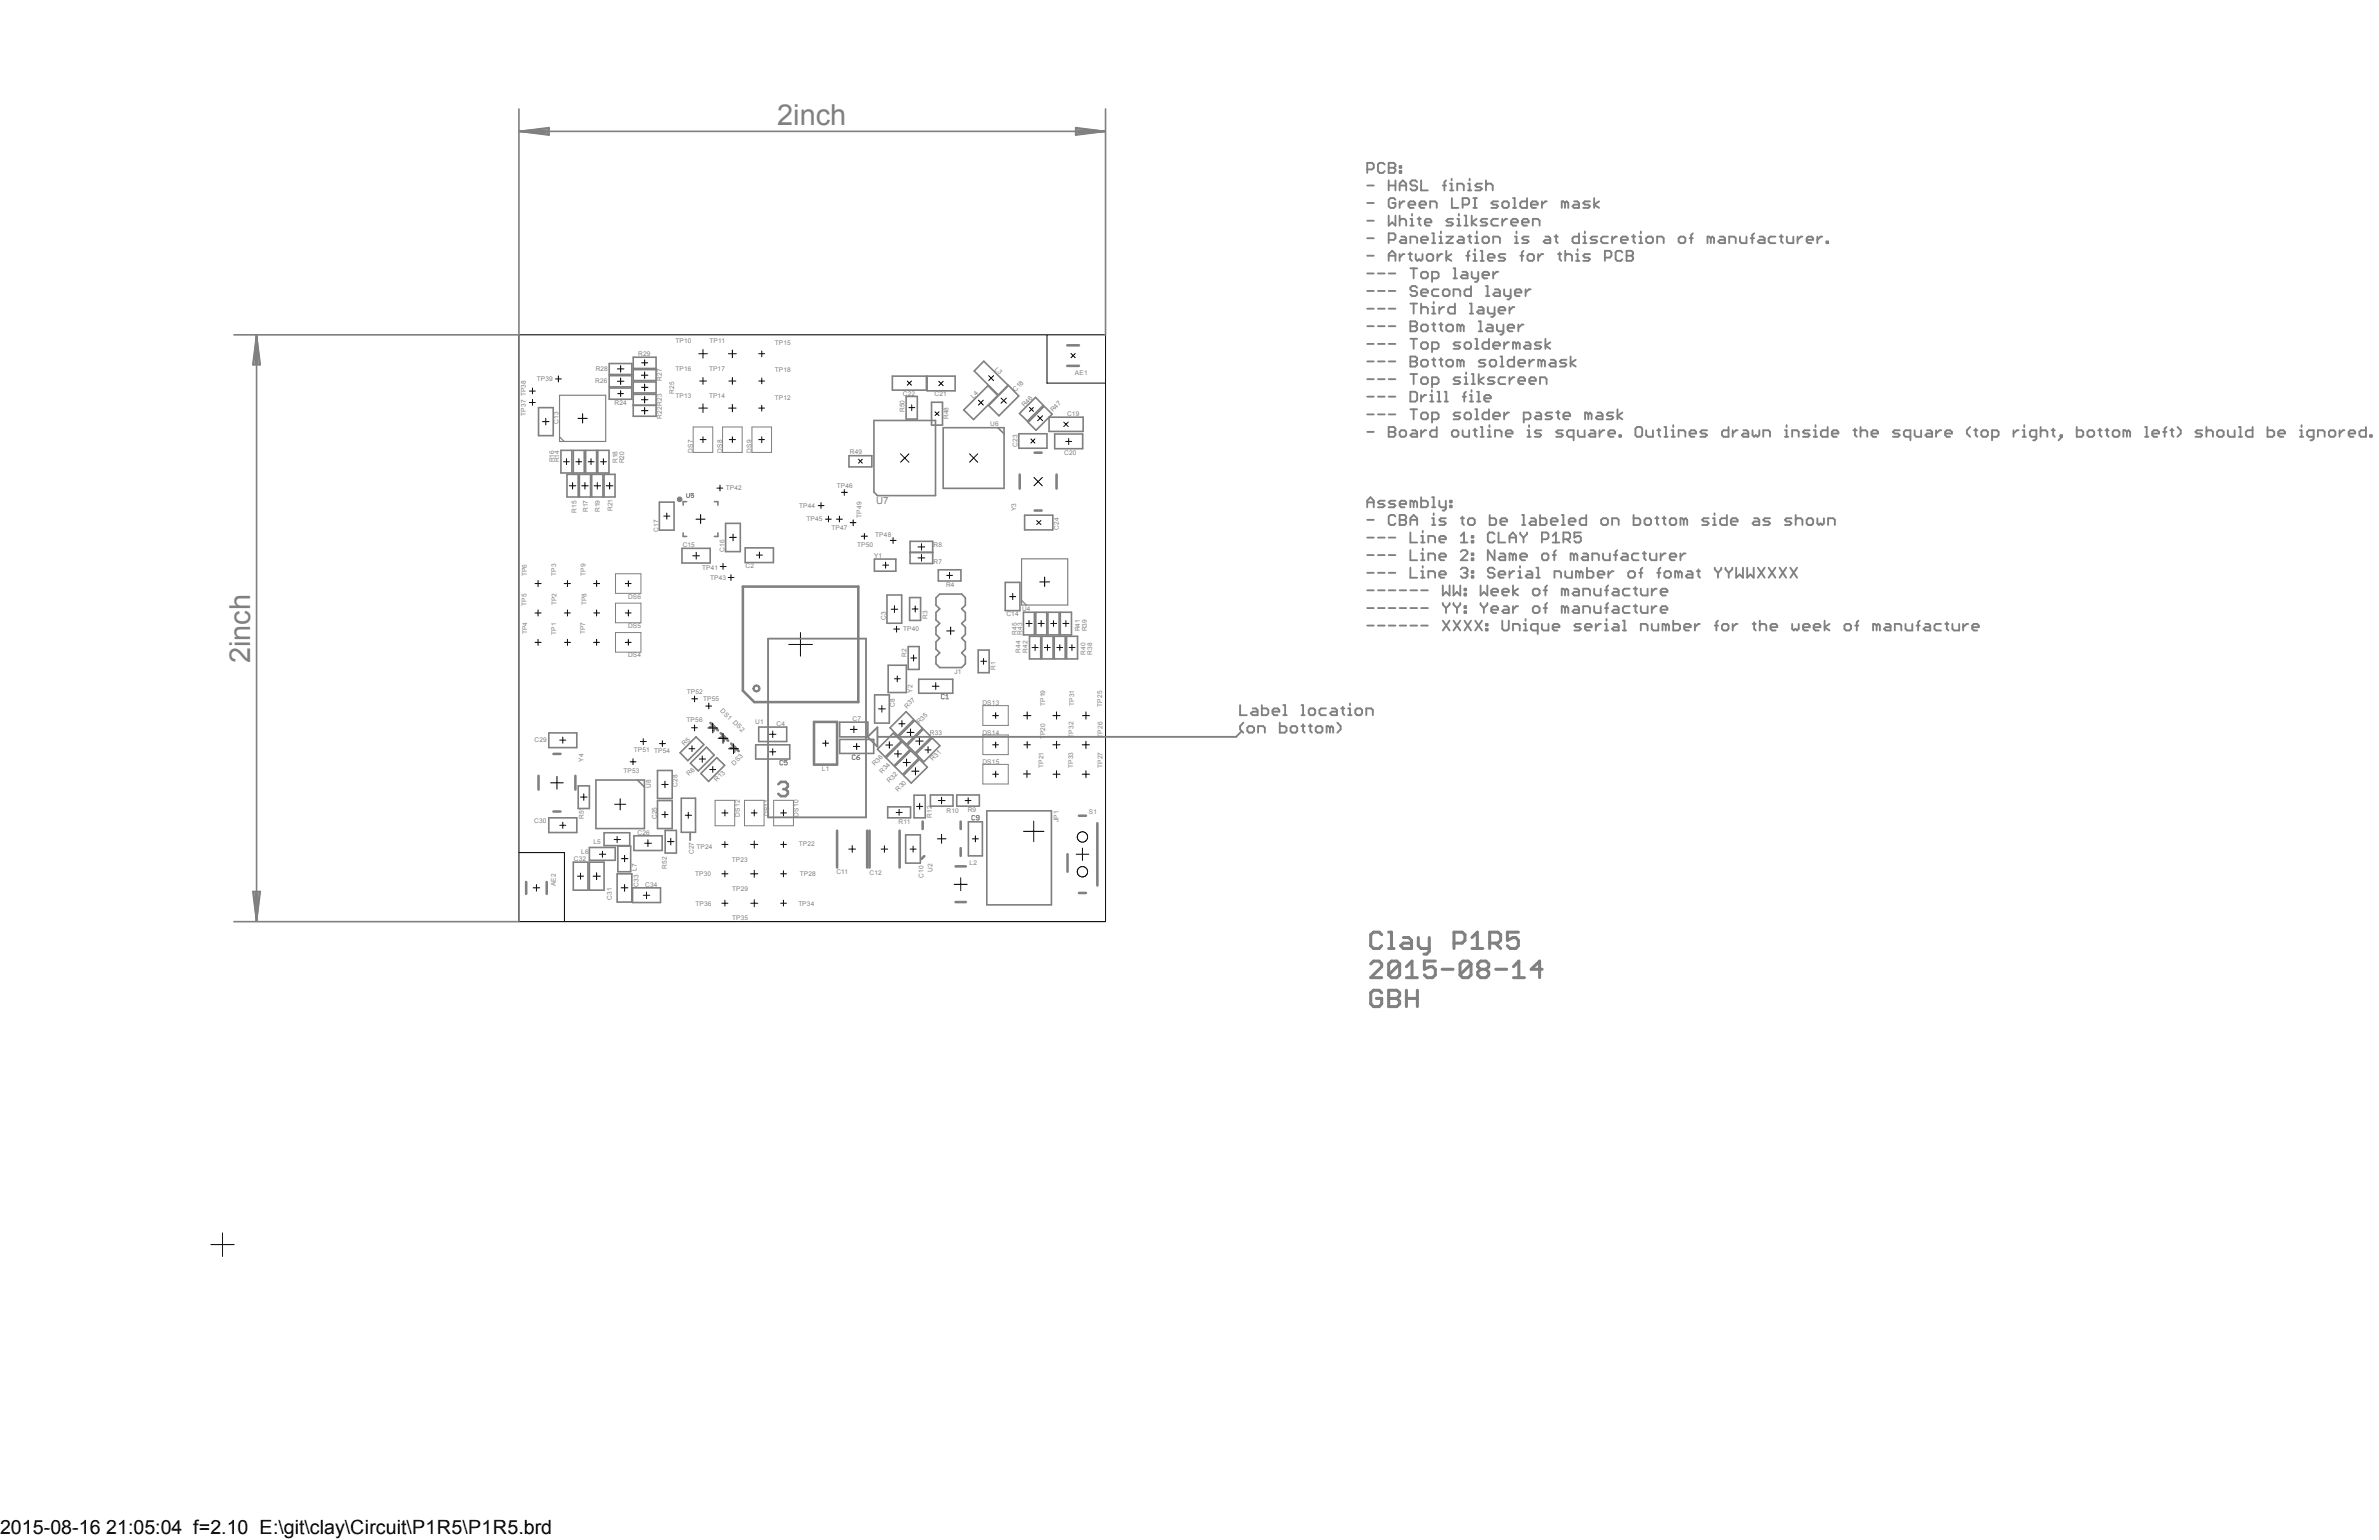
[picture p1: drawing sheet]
<svg xmlns="http://www.w3.org/2000/svg" width="432mm" height="279mm" viewBox="0 0 432 279" stroke-linecap="round" stroke-linejoin="round" font-family="sans-serif">
<defs><g id="words">
<g font-size="5.2" fill="#808080">
<text x="141.1" y="22.6">2inch</text>
<text x="45.4" y="120.4" transform="rotate(-90 45.4 120.4)">2inch</text>
</g>
<text font-size="3.6" x="0" y="278.4">2015-08-16 21:05:04 f=2.10 E:\git\clay\Circuit\P1R5\P1R5.brd</text>
<text font-size="1.8" fill="#808080" x="159" y="91.5">U7</text>
<g font-size="1.2" fill="#808080">
<text x="115.8" y="64.6">R29</text>
<text x="122.6" y="62.3">TP10</text>
<text x="128.8" y="62.3">TP11</text>
<text x="140.6" y="62.7">TP15</text>
<text x="97.5" y="69.1">TP39</text>
<text x="108" y="69.6">R26</text>
<text x="108.1" y="67.3">R28</text>
<text x="120.1" y="69.1" transform="rotate(-90 120.1 69.1)">R27</text>
<text x="122.3" y="71.5" transform="rotate(-90 122.3 71.5)">R25</text>
<text x="122.6" y="67.2">TP16</text>
<text x="128.7" y="67.2">TP17</text>
<text x="140.6" y="67.6">TP18</text>
<text x="163.9" y="71.8">C22</text>
<text x="169.6" y="71.9">C21</text>
<text x="180.5" y="67.1" transform="rotate(45 180.5 67.1)">L3</text>
<text x="184.3" y="71.1" transform="rotate(-45 184.3 71.1)">C18</text>
<text x="195.1" y="68">AE1</text>
<text x="95.4" y="75.4" transform="rotate(-90 95.4 75.4)">TP37 TP38</text>
<text x="101.4" y="76.9" transform="rotate(-90 101.4 76.9)">C13</text>
<text x="111.5" y="73.5">R24</text>
<text x="120.1" y="76" transform="rotate(-90 120.1 76)">R22R23</text>
<text x="122.6" y="72.1">TP13</text>
<text x="128.7" y="72.1">TP14</text>
<text x="140.6" y="72.5">TP12</text>
<text x="164.2" y="74.8" transform="rotate(-90 164.2 74.8)">R50</text>
<text x="172.2" y="76.1" transform="rotate(-90 172.2 76.1)">R48</text>
<text x="176.7" y="72.3" transform="rotate(-45 176.7 72.3)">L4</text>
<text x="179.7" y="77.2">U6</text>
<text x="185.9" y="73.9" transform="rotate(-45 185.9 73.9)">R46</text>
<text x="191.1" y="74.8" transform="rotate(-45 191.1 74.8)">R47</text>
<text x="193.7" y="75.4">C19</text>
<text x="100.6" y="83.9" transform="rotate(-90 100.6 83.9)">R16</text>
<text x="101.5" y="83.9" transform="rotate(-90 101.5 83.9)">R14</text>
<text x="125.7" y="82.2" transform="rotate(-90 125.7 82.2)">DS7</text>
<text x="131.1" y="82.2" transform="rotate(-90 131.1 82.2)">DS8</text>
<text x="136.4" y="82.2" transform="rotate(-90 136.4 82.2)">DS9</text>
<text x="154.3" y="82.3">R49</text>
<text x="184.7" y="81.1" transform="rotate(-90 184.7 81.1)">C23</text>
<text x="193.2" y="82.5">C20</text>
<text x="112.1" y="84" transform="rotate(-90 112.1 84)">R18</text>
<text x="113.3" y="84.1" transform="rotate(-90 113.3 84.1)">R20</text>
<text x="131.7" y="88.9">TP42</text>
<text x="151.9" y="88.5">TP46</text>
<text x="104.6" y="93" transform="rotate(-90 104.6 93)">R15</text>
<text x="106.7" y="92.9" transform="rotate(-90 106.7 92.9)">R17</text>
<text x="108.9" y="92.9" transform="rotate(-90 108.9 92.9)">R19</text>
<text x="111.2" y="92.8" transform="rotate(-90 111.2 92.8)">R21</text>
<text x="145" y="92.1">TP44</text>
<text x="146.4" y="94.6">TP45</text>
<text x="156.3" y="93.9" transform="rotate(-90 156.3 93.9)">TP49</text>
<text x="184.4" y="92.7" transform="rotate(-90 184.4 92.7)">Y3</text>
<text x="119.5" y="96.4" transform="rotate(-90 119.5 96.4)">C17</text>
<text x="123.9" y="99.3">C15</text>
<text x="131.5" y="100.1" transform="rotate(-90 131.5 100.1)">C16</text>
<text x="150.9" y="96.2">TP47</text>
<text x="155.6" y="99.2">TP50</text>
<text x="158.7" y="101.2">Y1</text>
<text x="158.9" y="97.4">TP48</text>
<text x="169.5" y="99.2">R8</text>
<text x="192.2" y="96.1" transform="rotate(-90 192.2 96.1)">C24</text>
<text x="95.6" y="104.6" transform="rotate(-90 95.6 104.6)">TP6</text>
<text x="101" y="104.4" transform="rotate(-90 101 104.4)">TP3</text>
<text x="106.3" y="104.5" transform="rotate(-90 106.3 104.5)">TP9</text>
<text x="127.5" y="103.4">TP41</text>
<text x="128.9" y="105.2">TP43</text>
<text x="135.3" y="103">C2</text>
<text x="169.5" y="102.2">R7</text>
<text x="171.7" y="106.5">R4</text>
<text x="95.6" y="109.9" transform="rotate(-90 95.6 109.9)">TP5</text>
<text x="101" y="109.8" transform="rotate(-90 101 109.8)">TP2</text>
<text x="106.5" y="109.8" transform="rotate(-90 106.5 109.8)">TP8</text>
<text x="114" y="108.6">DS6</text>
<text x="114" y="113.9">DS5</text>
<text x="160.8" y="112.4" transform="rotate(-90 160.8 112.4)">C3</text>
<text x="168.3" y="112.2" transform="rotate(-90 168.3 112.2)">R3</text>
<text x="182.7" y="111.8">C14</text>
<text x="185.5" y="110.8">U4</text>
<text x="95.7" y="115.1" transform="rotate(-90 95.7 115.1)">TP4</text>
<text x="101" y="115.2" transform="rotate(-90 101 115.2)">TP1</text>
<text x="106.2" y="115.1" transform="rotate(-90 106.2 115.1)">TP7</text>
<text x="114" y="119.3">DS4</text>
<text x="163.9" y="114.5">TP40</text>
<text x="164.5" y="119.2" transform="rotate(-90 164.5 119.2)">R2</text>
<text x="184.6" y="115.2" transform="rotate(-90 184.6 115.2)">R45</text>
<text x="185.2" y="118.4" transform="rotate(-90 185.2 118.4)">R44</text>
<text x="185.5" y="115.2" transform="rotate(-90 185.5 115.2)">R43</text>
<text x="186.5" y="118.4" transform="rotate(-90 186.5 118.4)">R42</text>
<text x="196" y="114.6" transform="rotate(-90 196 114.6)">R41</text>
<text x="197" y="118.8" transform="rotate(-90 197 118.8)">R40</text>
<text x="197.3" y="114.6" transform="rotate(-90 197.3 114.6)">R39</text>
<text x="198.2" y="118.8" transform="rotate(-90 198.2 118.8)">R38</text>
<text x="124.7" y="125.9">TP52</text>
<text x="165.6" y="125.6" transform="rotate(-90 165.6 125.6)">Y2</text>
<text x="173.2" y="122.2">J1</text>
<text x="180.7" y="121.6" transform="rotate(-90 180.7 121.6)">R1</text>
<text x="124.6" y="131.1">TP56</text>
<text x="127.6" y="127.1">TP55</text>
<text x="130.7" y="129.1" transform="rotate(45 130.7 129.1)">DS1 DS2</text>
<text x="137.1" y="131.4">U1</text>
<text x="140.9" y="131.7">C4</text>
<text x="154.7" y="130.8">C7</text>
<text x="162.4" y="128.3" transform="rotate(-90 162.4 128.3)">C8</text>
<text x="164.6" y="128.6" transform="rotate(-45 164.6 128.6)">R37</text>
<text x="166.9" y="131.4" transform="rotate(-45 166.9 131.4)">R35</text>
<text x="178.3" y="128">DS13</text>
<text x="189.7" y="128.1" transform="rotate(-90 189.7 128.1)">TP19</text>
<text x="194.9" y="128.1" transform="rotate(-90 194.9 128.1)">TP31</text>
<text x="200" y="128.2" transform="rotate(-90 200 128.2)">TP25</text>
<text x="97" y="134.6">C29</text>
<text x="115.1" y="136.4">TP51 TP54</text>
<text x="124.2" y="135.4" transform="rotate(-45 124.2 135.4)">R5</text>
<text x="168.8" y="133.3">R33</text>
<text x="178.3" y="133.3">DS14</text>
<text x="189.7" y="134.2" transform="rotate(-90 189.7 134.2)">TP20</text>
<text x="194.9" y="133.9" transform="rotate(-90 194.9 133.9)">TP32</text>
<text x="200.1" y="133.9" transform="rotate(-90 200.1 133.9)">TP26</text>
<text x="105.9" y="138.2" transform="rotate(-90 105.9 138.2)">Y4</text>
<text x="113.2" y="140.2">TP53</text>
<text x="118.1" y="142.9" transform="rotate(-90 118.1 142.9)">U8</text>
<text x="123" y="142.7" transform="rotate(-90 123 142.7)">C28</text>
<text x="125.1" y="140.8" transform="rotate(-45 125.1 140.8)">R6</text>
<text x="130.1" y="141.9" transform="rotate(-45 130.1 141.9)">R13</text>
<text x="133.3" y="138.9" transform="rotate(-45 133.3 138.9)">DS3</text>
<text x="149.2" y="140">L1</text>
<text x="158.8" y="139" transform="rotate(-45 158.8 139)">R36</text>
<text x="160.1" y="140.4" transform="rotate(-45 160.1 140.4)">R34</text>
<text x="161.5" y="142.1" transform="rotate(-45 161.5 142.1)">R32</text>
<text x="163" y="143.6" transform="rotate(-45 163 143.6)">R30</text>
<text x="169.3" y="138.1" transform="rotate(-45 169.3 138.1)">R31</text>
<text x="178.3" y="138.6">DS15</text>
<text x="189.4" y="139.3" transform="rotate(-90 189.4 139.3)">TP21</text>
<text x="194.8" y="139.4" transform="rotate(-90 194.8 139.4)">TP33</text>
<text x="200.1" y="139.4" transform="rotate(-90 200.1 139.4)">TP27</text>
<text x="96.9" y="149.3">C30</text>
<text x="106" y="148.6" transform="rotate(-90 106 148.6)">R51</text>
<text x="119.2" y="148.6" transform="rotate(-90 119.2 148.6)">C25</text>
<text x="134.3" y="148.2" transform="rotate(-90 134.3 148.2)">DS12</text>
<text x="139.6" y="148.1" transform="rotate(-90 139.6 148.1)">DS11</text>
<text x="144.9" y="148.2" transform="rotate(-90 144.9 148.2)">DS10</text>
<text x="163.1" y="149.6">R11</text>
<text x="169.1" y="148.4" transform="rotate(-90 169.1 148.4)">R12</text>
<text x="171.8" y="147.5">R10</text>
<text x="175.6" y="147.4">R9</text>
<text x="192.2" y="149.2" transform="rotate(-90 192.2 149.2)">JP1</text>
<text x="197.7" y="147.7">S1</text>
<text x="105.5" y="154.9">L6</text>
<text x="107.7" y="153.2">L5</text>
<text x="115.7" y="151.5">C26</text>
<text x="125.9" y="155" transform="rotate(-90 125.9 155)">C27</text>
<text x="126.4" y="154.1">TP24</text>
<text x="145" y="153.5">TP22</text>
<text x="100.9" y="160.8" transform="rotate(-90 100.9 160.8)">AE2</text>
<text x="104.2" y="156.2">C32</text>
<text x="115.9" y="160.9" transform="rotate(-90 115.9 160.9)">C33 L7</text>
<text x="117.1" y="161">C34</text>
<text x="121" y="157.6" transform="rotate(-90 121 157.6)">R52</text>
<text x="126.2" y="158.9">TP30</text>
<text x="132.8" y="156.3">TP23</text>
<text x="132.9" y="161.7">TP29</text>
<text x="145.2" y="158.9">TP28</text>
<text x="151.8" y="158.6">C11</text>
<text x="157.8" y="158.7">C12</text>
<text x="167.6" y="159.3" transform="rotate(-90 167.6 159.3)">C10</text>
<text x="169.2" y="158.2" transform="rotate(-90 169.2 158.2)">U2</text>
<text x="176" y="157">L2</text>
<text x="111" y="163.2" transform="rotate(-90 111 163.2)">C31</text>
<text x="126.2" y="164.3">TP36</text>
<text x="132.9" y="166.8">TP35</text>
<text x="144.9" y="164.3">TP34</text>
</g>
</g></defs>
<g fill="none" stroke="#808080" stroke-width=".47">
<path d="M128.9 131.1l1.4 1.4M129.5 131.8l-.7 .2M129.6 131.8l-.1 .8M130.8 133l.7 .7M131.4 133.7l-.7 .2M131.5 133.7l.7 .7M131.5 133.7l-.1 .8M147.7 131h4.2v7.7h-4.2zM141.3 142.3l.4-.4h.9l.4 .4v.4l-.4 .5M142.2 143.2h.4M142.6 143.2l.4 .4v.4l-.4 .4h-.9l-.4-.4M193.8 155v3.2"/>
<path d="M195.8 148h1.3M199.2 149.4v11.3M195.8 162h1.3"/>
</g>
<g fill="none" stroke="#808080" stroke-width=".3">
<path d="M135.3 99.4h5.1v2.7h-5.1zM165.2 98.2h4.1v4h-4.1zM161 108h2.7v5.1h-2.7zM164.8 117.3h2v4.2h-2zM165.1 108.4h2v4.2h-2zM165.2 100.2h4.1M169.9 108.5l.7-.7h3.9l.7 .7v1.3l-.7 .6 .7 .7v1.4l-.7 .6 .7 .7v1.3l-.7 .7 .7 .7v1.3l-.7 .6 .7 .7v1.3l-.7 .7h-3.9l-.7-.7v-1.3l.7-.7-.7-.6v-1.3l.7-.7-.7-.7v-1.3l.7-.7-.7-.6v-1.4l.7-.7-.7-.6zM170.3 103.4h4.1v2h-4.1zM177.5 117.9h2v4.1h-2zM123.4 136.6l2.9-2.9 1.5 1.4-3 2.9zM125.3 138.5l2.9-2.9 1.4 1.4-2.9 2.9zM137.2 135.1h6.1v2.6h-6.1z"/>
<path d="M137.7 131.9h5.1v2.6h-5.1zM152.4 134.2h6.2v2.5h-6.2zM152.4 131h5.1v2.7h-5.1zM158.7 126.1h2.7v5.1h-2.7zM179.1 147.1h11.7v17.1h-11.7z"/>
</g>
<path d="M136.7 124.6a.66 .66 0 0 1 1.1-.1 .66 .66 0 0 1-.3 1 .66 .66 0 0 1-.8-.6h.2v-.2a.41 .41 0 0 1 .7-.1 .41 .41 0 0 1-.1 .7h-.4l-.2-.4h-.2z" fill-rule="evenodd" fill="#808080"/>
<g fill="none" stroke="#808080" stroke-width=".18">
<path d="M125.8 77.5h3.6v4.6h-3.6zM131.1 77.5h3.6v4.6h-3.6zM136.5 77.5h3.5v4.6h-3.5zM111.7 104.1h4.6v3.6h-4.6zM111.7 109.4h4.6v3.6h-4.6zM111.7 114.8h4.6v3.5h-4.6zM136.7 124.6a.66 .66 0 0 1 1.1-.1 .66 .66 0 0 1-.3 1 .66 .66 0 0 1-.8-.6h.2v-.2a.41 .41 0 0 1 .7-.1 .41 .41 0 0 1-.1 .7h-.4l-.2-.4h-.2zM178.4 128h4.6v3.6h-4.6zM178.4 133.4h4.6v3.5h-4.6zM178.4 138.7h4.6v3.5h-4.6zM129.8 145.2h3.5v4.6h-3.5zM135.1 145.2h3.6v4.6h-3.6z"/>
<path d="M140.4 145.2h3.6v4.6h-3.6z"/>
</g>
<path d="M134.8 106.4h21v21h-18.9l-2.1-2.1zM132.7 134.9l1.4 1.4M133.3 135.6l-.7 .1M133.4 135.6l-.1 .8M151.9 150.7v6.7M157.4 150.7v6.7M167.5 149.1v1.3M167.8 155.3l-.5 .5M173.4 157.2h1.9M174.4 149.1v1.3M174.4 153.9v1.4M173.4 163.7h1.9" fill="none" stroke="#808080" stroke-width=".47"/>
<g fill="none" stroke="#808080" stroke-width=".3">
<path d="M97.7 74h2.7v5h-2.7zM110.6 66h4.1v1.9h-4.1zM110.6 68.2h4.1v2h-4.1zM110.6 70.4h4.1v2h-4.1zM114.9 64.8h4.2v2h-4.2zM114.9 67.1h4.2v1.9h-4.2zM114.9 69.3h4.2v2h-4.2zM114.9 71.5h4.2v4h-4.2zM114.9 73.5h4.2M101.8 81.7h2v4.1h-2zM102.9 86.1h2v4.1h-2zM104.1 81.7h1.9v4.1h-1.9z"/>
<path d="M105.2 86.1h2v4.1h-2zM106.3 81.7h2v4.1h-2zM107.4 86.1h2v4.1h-2zM108.5 81.7h2v4.1h-2zM109.6 86.1h2v4.1h-2zM182.5 105.7h2.6v5.1h-2.6zM185.8 111.1h1.9v4.1h-1.9zM186.9 115.4h2v4.1h-2zM188 111.1h2v4.1h-2zM189.1 115.4h2v4.1h-2zM190.2 111.1h2v4.1h-2zM191.3 115.4h2v4.1h-2z"/>
<path d="M192.4 111.1h2.1v4.1h-2.1zM193.6 115.4h2v4.1h-2zM161.5 132l3-2.9 1.4 1.5-3 2.9zM162.1 133l1.5 1.5-2.9 2.8-1.4-1.4zM162.4 139.1l2.9-2.9 1.5 1.4-3 2.9zM163.1 133.6l2.9-2.9 1.4 1.4-2.9 2.9zM163.7 134.6l1.4 1.4-2.8 2.9-1.5-1.4zM166.3 136.8l2.9-2.9 1.4 1.4-2.9 2.9zM166.9 137.8l1.4 1.4-2.9 2.9-1.4-1.4zM167.6 132.3l1.4 1.4-2.9 2.9-1.4-1.4zM127.2 140.3l2.9-2.8 1.4 1.4-2.9 2.9zM161.1 146.4h4.2v2h-4.2z"/>
<path d="M164.4 151.5h2.6v5.1h-2.6zM165.9 144.3h2v4.1h-2zM168.9 144.2h4.1v2.1h-4.1zM173.7 144.2h4.1v2.1h-4.1zM175.8 149.1h2.5v6.2h-2.5z"/>
</g>
<path d="M101.6 71.7h8.3v8.4h-8.3zM101.6 79.2l.8 .9M185.4 101.4h8.4v8.4h-8.4zM185.4 108.9l.9 .9" fill="none" stroke="#808080" stroke-width=".21"/>
<circle cx="123.4" cy="90.6" r=".43" fill="#808080"/>
<g fill="none" stroke="#808080" stroke-width=".18">
<path d="M124.6 89.5v.6l.2 .2 .3-.2v-.6M125.9 89.5h-.5v.4l.3-.1 .2 .1-.1 .4-.4-.2M142.1 138.1l-.2-.1-.3 .1v.5l.1 .2 .4-.2M142.9 138h-.6v.3l.4-.1 .2 .4-.2 .2-.4-.2M155.2 137.1l-.1-.1-.4 .1v.6l.2 .1 .3-.1M155.5 137.4h.4l.1 .3-.4 .1zM156 137l-.5 .4M171.4 126.1l-.1-.1-.4 .1v.6l.1 .1 .4-.1M171.7 126.8h.5M171.7 126.2l.2-.2v.8M177 148.1l-.2-.1-.4 .1v.5l.1 .2 .5-.2M177.7 148.4h-.4l-.1-.1 .1-.3 .4 .1v.5l-.1 .2-.4-.2"/>
<circle cx="123.4" cy="90.6" r=".43"/>
</g>
<g fill="none" stroke="#808080" stroke-width=".3">
<path d="M158.6 76.3h11.2v13.6h-10.5l-.7-.6zM162 68.2h6.1v2.6h-6.1zM164.5 71.9h2v4.1h-2zM168.3 68.2h5.1v2.7h-5.1zM169.1 73h2v4.1h-2zM171.2 77.6h11v11h-11zM178.6 65.5l4.4 4.4-1.8 1.8-4.4-4.4zM179.3 70l1.8 1.8-4.4 4.3-1.8-1.7zM181.1 77.6l1.1 1.1M183 69.9l1.9 1.9-3.6 3.6-1.8-1.8zM184.9 78.7h5.1v2.6h-5.1zM185 75l3-2.9 1.4 1.4-2.9 2.9z"/>
<path d="M186.6 76.6l2.9-2.9 1.5 1.4-3 3zM190.4 75.7h6.2v2.6h-6.2zM191.4 78.7h5.1v2.7h-5.1zM119.7 91.1h2.6v5.1h-2.6zM123.8 99.5h5.1v2.7h-5.1zM124 96.7v.6h.6M124.6 91h-.6v.7M129.7 91h.6v.7M130.3 96.7v.6h-.6M131.7 95h2.7v5.1h-2.7zM154.1 82.7h4.1v2h-4.1zM186 93.5h5.1v2.6h-5.1z"/>
<path d="M158.7 101.5l3.9-.1v2.2h-3.9zM99.6 133h5.1v2.6h-5.1zM119.3 139.8h2.7v5.1h-2.7zM161.2 120.7h3.3v4.9h-3.3zM166.8 123.2h6.1v2.6h-6.1zM99.6 148.4h5.1v2.6h-5.1zM104.1 156.4h2.6v5.1h-2.6zM104.9 142.6h2.1v4.1h-2.1zM107 153.8h4.7v2.3h-4.7zM107 156.4h2.6v5.1h-2.6zM108.2 141.5h8.8v8.8h-8.8zM109.6 151.1h4.7v2.3h-4.7z"/>
<path d="M112 158.5h2.7v5.2h-2.7zM112.1 153.5h2.4v4.7h-2.4zM115.1 151.6h5.1v2.7h-5.1zM115.7 141.5l1.3 1.3M119.3 145.2h2.7v5.1h-2.7zM120.7 150.7h2.1v4.1h-2.1zM123.7 144.8h2.5v6.2h-2.5zM114.8 161.1h5.1v2.6h-5.1z"/>
</g>
<g fill="none" stroke="#808080" stroke-width=".47">
<path d="M193.7 66.4h2.1M193.7 62.7h2.1M185.1 86.1v2.5M187.8 82.1h1.3M187.8 92.6h1.3M191.8 86.1v2.5M100.5 136.8h1.2M97.7 140.8v2.5M100.5 147.2h1.2M104.4 140.8v2.5M157.8 150.7v6.7M163.3 150.7v6.7"/>
<path d="M95.5 160v2.2M99.2 160v2.2"/>
</g>
<path d="M125.3 151v1.4" fill="none" stroke="#808080" stroke-width=".34"/>
<g fill="none" stroke="#000" stroke-width=".18">
<path d="M94.2 60.7h106.5v106.5h-106.5zM96.1 73h1.1M96.1 71h1.1M96.6 70.4v1.1M96.6 72.5v1M98.5 76.5h1.2M99.1 75.9v1.2M100.8 68.7h1.1M101.3 68.2v1.1M104.9 75.9h1.7M105.7 75.1v1.7M112.1 66.9h1.1"/>
<path d="M112.1 69.2h1.1M112.1 71.4h1.1M112.6 66.3v1.2M112.6 68.6v1.2M112.6 70.9v1M116.4 68.1h1.2M116.4 70.3h1.2M116.4 72.5h1.2M116.4 74.5h1.2M116.5 65.8h1.1M117 65.3v1M117 67.5v1.2"/>
<path d="M117 69.7v1.2M117 71.9v1.2M117 73.9v1.2M126.8 64.2h1.6M126.8 74h1.6M127 69.1h1.2M127.1 79.8h1M127.6 63.4v1.6M127.6 68.5v1.2M127.6 73.3v1.5M127.6 79.2v1.1M132.2 64.2h1.4"/>
<path d="M132.2 74h1.4M132.3 69.1h1.3M132.4 79.8h1.1M132.9 63.5v1.4M132.9 68.5v1.2M132.9 73.4v1.3M132.9 79.2v1.1M137.7 64.2h1.1M137.7 69.1h1.1M137.7 74h1.1M137.7 79.8h1.1M138.3 63.7v1"/>
<path d="M138.3 68.6v1M138.3 73.5v1.1M138.3 79.2v1.1M164.7 69.1l.7 .8M165 74h1M165.4 69.1l-.7 .8M165.5 73.4v1.1M169.7 74.7l.7 .7M170.4 69.2l.8 .8M170.4 74.7l-.7 .7M171.2 69.2l-.8 .8M177.6 72.6l.9 .9"/>
<path d="M178.5 72.6l-.9 .9M179.5 68.2l.8 .8M180.3 68.2l-.8 .8M181.7 72.2l1 1M182.7 72.2l-1 1M186.9 73.9l.7 .7M187.1 79.6l.7 .8M187.6 73.9l-.7 .7M187.8 79.6l-.7 .8M188.3 75.4l.9 .9M189.2 75.4l-.9 .9M190 60.7v8.8h10.7"/>
<path d="M193.1 76.6l.8 .8M193.9 76.6l-.8 .8M194 79.5v1.1M194.4 64.1l.8 .8M195.2 64.1l-.8 .8M102.3 83.8h1M102.8 83.2v1.1M103.3 88.1h1.2M103.9 87.5v1.2M104.5 83.8h1.1M105.1 83.2v1.1M105.6 88.1h1.2"/>
<path d="M106.2 87.5v1.2M106.8 83.8h1M107.3 83.2v1.1M107.8 88.1h1.2M108.4 87.5v1.2M109 83.8h1.1M109.5 83.2v1.1M110 88.1h1.3M110.7 87.5v1.2M120.5 93.6h1.1M121 93.1v1.1M126.3 94.2h1.7"/>
<path d="M127.2 93.3v1.7M130.1 88.6h1.1M130.7 88v1.1M132.4 97.5h1.2M133.1 96.9v1.2M148.5 91.7h1.1M149 91.2v1M149.8 94.2h1.1M150.4 93.6v1.1M151.8 94.2h1.1M152.4 93.6v1.1M152.7 89.3h1.1"/>
<path d="M153.2 88.8v1.1M154.3 94.8h1.1M154.9 94.3v1.1M155.8 83.3l.7 .7M156.3 97.3h1.1M156.5 83.3l-.7 .7M156.9 96.8v1M161.6 98h1M162.1 97.5v1.1M163.4 82.3l1.6 1.6M165 82.3l-1.6 1.6M166.6 99.2h1.3"/>
<path d="M167.3 98.6v1.2M176 82.3l1.5 1.6M177.5 82.3l-1.5 1.6M187.7 86.6l1.5 1.5M188.2 94.4l.7 .8M188.9 94.4l-.7 .8M189.2 86.6l-1.5 1.5M193.4 80.1h1.1M97.1 116.5h1.1M97.1 111.2h1.1M97.1 105.9h1.1M97.7 105.3v1.1"/>
<path d="M97.7 110.7v1.1M97.7 116v1.1M102.4 105.9h1.1M102.4 116.5h1.1M102.4 111.2h1.1M103 105.3v1.1M103 110.7v1.1M103 116v1.1M107.7 116.5h1.1M107.7 105.9h1.1M107.8 111.2h1M108.3 105.3v1.1"/>
<path d="M108.3 110.7v1.1M108.3 116v1.1M113.5 116.5h1.1M113.5 111.2h1.1M113.5 105.9h1.1M114 105.4v1M114 110.7v1.1M114 116v1.1M125.7 100.8h1.3M126.4 100.2v1.2M130.7 102.8h1.1M131.2 102.2v1.1"/>
<path d="M132.2 104.8h1M132.7 104.3v1M137.3 100.7h1.1M137.8 100.2v1.1M143.2 116.9h4.2M145.3 114.8v4.2M160.2 102.5h1.1M160.7 102v1.1M161.8 110.5h1.1M162.2 114.1h1.1M162.3 109.9v1.2M162.7 113.6v1.1"/>
<path d="M165.3 119.4h1.1M165.6 110.5h1M165.8 118.8v1.1M166.1 109.9v1.1M166.6 101.2h1.3M167.3 100.6v1.2M171.8 114.5h1.4M171.8 104.4h1.1M172.3 103.8v1.1M172.6 113.7v1.4M178 120h1.1M178.5 119.5v1"/>
<path d="M183.3 108.2h1.1M183.8 107.7v1.1M186.2 113.1h1.1M186.8 112.6v1.1M187.3 117.5h1.1M187.9 117v1M188.4 113.1h1.1M188.7 105.6h1.8M189 112.6v1.1M189.6 117.5h1M189.6 104.7v1.7M190.1 117v1"/>
<path d="M190.7 113.1h1.1M191.2 112.6v1.1M191.8 117.5h1.1M192.4 117v1M192.9 113.1h1.1M193.5 112.6v1.1M194.1 117.5h1M194.6 117v1M101.6 134.3h1.1M102.2 133.7v1.1M114.4 138.2h1M114.9 137.7v1"/>
<path d="M116.2 134.5h1.1M116.8 134v1.1M119.7 134.9h1.1M120.2 134.4v1M125.1 135.8h1M125.5 132h1.1M125.6 126.8h1M125.6 135.3v1.1M126.1 126.3v1M126.1 131.5v1.1M126.9 137.7h1.2M127.5 137.2v1.1"/>
<path d="M128.1 128.1h1.1M128.5 132.1h1.8M128.7 127.6v1M128.8 139.6h1.1M129.4 131.2v1.8M129.4 139.1v1M130.3 133.9h1.8M131.2 133.1v1.8M132.2 135.8h1.8M133.1 135v1.7M139.7 133.2h1.1M139.7 136.4h1.1"/>
<path d="M140.3 132.6v1.2M140.3 135.8v1.2M149.3 134.8h1.1M149.9 134.3v1.1M154.3 132.3h1.3M154.9 135.4h1.1M155 131.7v1.2M155.5 134.9v1.1M159.5 128.6h1.2M160.1 128v1.2M160.8 135.2h1.2M161.4 134.6v1.2"/>
<path d="M162.3 136.8h1.3M162.3 123.1h1.1M162.9 122.6v1.1M163 136.1v1.3M163.2 131.3h1.1M163.7 130.7v1.2M163.9 138.3h1.3M164.5 137.7v1.3M164.6 132.9h1.3M165.3 132.2v1.3M165.5 139.9h1.3M166.2 139.3v1.3"/>
<path d="M166.2 134.5h1.4M166.9 133.8v1.3M167.9 136.1h1.1M168.4 135.5v1.1M169.2 124.5h1.2M169.8 123.9v1.2M180.2 129.8h1M180.2 135.1h1M180.7 129.3v1M180.7 134.6v1.1M180.7 139.9v1.1M185.8 129.8h1.3"/>
<path d="M185.8 135.1h1.2M186.4 139.8v1.3M186.4 129.2v1.3M186.4 134.5v1.2M191.1 129.8h1.3M191.1 135.1h1.3M191.8 129.2v1.3M191.8 134.5v1.3M191.8 139.8v1.3M196.4 135.1h1.3M196.5 129.8h1.2M197.1 129.2v1.3"/>
<path d="M197.1 134.5v1.3M197.1 139.8v1.3M94.2 154.7h8.2v12.5M99.9 142h2.3M101.1 140.8v2.4M101.6 149.7h1.1M102.2 149.2v1.1M104.8 159h1.1M105.4 144.6h1.2M105.4 158.4v1.1M106 144v1.2M107.7 159h1.3"/>
<path d="M108.3 158.3v1.3M108.8 155h1.1M109.3 154.4v1.1M111.5 152.3h1.1M111.5 145.9h2.1M112 151.8v1.1M112.6 144.9v2M112.8 155.8h1.2M113.4 155.2v1.1M117 153h1.2M117.6 152.4v1.2M120.1 142.3h1.2"/>
<path d="M120.1 147.8h1.1M120.7 141.7v1.2M120.7 147.2v1.1M121.2 152.7h1.1M121.8 152.1v1.2M124.4 147.9h1.1M124.9 147.4v1.1M131 153.2h1.1M131 158.5h1.1M131 147.5h1.1M131.6 146.9v1.1M131.6 152.7v1.1"/>
<path d="M131.6 158v1.1M136.2 153.2h1.3M136.2 158.5h1.3M136.4 147.5h1M136.9 146.9v1.1M136.9 152.6v1.3M136.9 157.9v1.3M141.7 153.2h1M141.7 158.5h1M141.7 147.5h1M142.2 146.9v1.1M142.2 152.7v1.1"/>
<path d="M142.2 158v1.1M154.1 154.1h1.2M154.7 153.4v1.2M159.9 154.1h1.2M160.5 153.5v1.1M162.6 147.4h1.1M163.2 146.9v1M165.2 154.1h1.1M165.7 153.5v1.1M166.4 146.3h1.1M166.9 145.8v1.1M170.1 152.2h1.6"/>
<path d="M170.3 145.2h1.2M170.9 144.7v1.1M170.9 151.4v1.6M174.4 159.3v2.3M175.2 145.2h1M175.7 144.7v1.1M176.5 152.2h1.1M177 151.6v1.1M180.2 140.5h1M185.8 150.8h3.7M185.8 140.4h1.2M187.6 149v3.7"/>
<path d="M191.1 140.5h1.3M195.3 155h2.3M196.4 140.5h1.3M196.5 153.9v2.2M96.8 161.1h1.2M97.4 160.5v1.2M112.7 161.1h1.3M113.4 160.5v1.2M116.8 162.4h1.1M117.3 161.8v1.2M131 163.9h1.1M131.6 163.3v1.1"/>
<path d="M136.3 163.9h1.2M136.9 163.2v1.3M141.7 163.9h1M142.2 163.3v1.1M173.2 160.4h2.4M38.3 225.8h4.2M40.4 223.7v4.3"/>
<circle cx="196.5" cy="151.9" r=".93"/>
</g>
<circle cx="196.5" cy="151.9" r=".93" fill="#fff"/>
<g fill="none" stroke="#000" stroke-width=".18">
<circle cx="196.5" cy="158.2" r=".93"/>
<circle cx="196.5" cy="151.9" r=".93"/>
</g>
<circle cx="196.5" cy="158.2" r=".93" fill="#fff"/>
<circle cx="196.5" cy="158.2" r=".93" fill="none" stroke="#000" stroke-width=".18"/>
<g fill="none" stroke="#808080" stroke-width=".3">
<path d="M94.2 19.8v40.9h-51.7M200.7 19.8v40.9M94.3 23.8h106.2M94.3 23.8l5.4-.6v1.3zM94.3 23.8l5.4 .3M94.3 23.8l5.4 .6M99.7 23.6l-5.4 .2M99.7 23.3l-5.4 .5M195.2 23.2l5.3 .6-5.3 .7zM195.2 23.6l5.3 .2M195.2 23.3l5.3 .5M200.5 23.8l-5.3 .3"/>
<path d="M200.5 23.8l-5.3 .6M46.6 60.9v106.2M46.6 60.9l.6 5.3h-1.3zM46.6 60.9l-.3 5.3M46.6 60.9l.2 5.3M46.6 60.9l-.6 5.3M46.6 60.9l.5 5.3M42.5 167.2h51.7M45.9 161.8h1.3l-.6 5.3zM46 161.8l.6 5.3M46.3 161.8l.3 5.3M46.8 161.8l-.2 5.3"/>
<path d="M47.1 161.8l-.5 5.3"/>
</g>
<g fill="none" stroke="#808080" stroke-width=".55">
<path d="M248.8 174.9l.5-.5h1l.5 .5v.5l-2 2h2M250.8 169.6l-.5-.5h-1l-.5 .5v2l.5 .5h1l.5-.5M252.1 169.1h.5v3M252.1 172.1h.9M252.1 179.7h1.4l.5 .4v.5l-.5 .5 .5 .6v.4l-.5 .5h-1.4zM254 174.9v2l-.5 .5h-.9l-.5-.5M254 174.9l-.5-.5h-.9l-.5 .5v2M254 174.9l-1.9 2M254.7 170.1h1l.5 .5v1.5h-1.5l-.5-.5 .5-.5h1.5M255.3 177.4h2M255.3 175.4l1-1v3M255.3 179.7v2.9"/>
<path d="M257.3 179.7v2.9M257.4 170.1v1.5l.5 .5h1.5M259.4 170.1v2.5l-.4 .5h-.6M260.5 174.4h-2v1.5l1-.5h.5l.5 .5v1l-.5 .5h-1l-.5-.5M261.7 175.9h2M263.9 171.1h1.5l.5-.5v-1l-.5-.5h-1.5v3M267 174.9v2l-.5 .5h-1l-.5-.5M267 174.9l-.5-.5h-1l-.5 .5v2M267 174.9l-2 2M267.2 172.1h2M267.2 170.1l.9-1v3M268.7 175.9l-.5 .5v.5l.5 .5h1l.5-.5v-.5l-.5-.5"/>
<path d="M268.7 175.9l-.5-.5v-.5l.5-.5h1l.5 .5v.5l-.5 .5M268.7 175.9h1M270.4 171.1h1.5l.5-.5v-1l-.5-.5h-1.5v3M271.4 171.1l1 1M271.5 175.9h2M274.7 177.4h2M274.7 175.4l1-1v3M275.6 169.1h-2v1.5l1-.5h.5l.5 .5v1l-.5 .5h-1l-.5-.5M279.9 175.9h-2l1.5-1.5v3M250.8 180.1l-.5-.4h-1l-.5 .4v2l.5 .5h1l.5-.5v-1h-1M252.1 181.1h1.4M255.3 181.1h2"/>
</g>
<g fill="none" stroke="#808080" stroke-width=".34">
<path d="M248.2 30.7h.8l.3-.3v-.6l-.3-.3h-.8v1.9M248.2 33.7h1.1M248.2 36.8h1.1M251.3 29.8l-.3-.3h-.6l-.3 .3v1.2l.3 .4h.6l.3-.4M252.1 29.5h.9l.3 .3v.3l-.3 .3 .3 .3v.3l-.3 .4h-.9zM252.1 32.7v1.8M252.1 39.1v1.8l.6-.6 .6 .6v-1.8M252.1 30.4h.9M252.1 33.7h1.2M253.3 36.2l-.3-.3h-.6l-.3 .3v1.2l.3 .3h.6l.3-.3v-.6h-.6M253.3 32.7v1.8M254 31h.3v.4h-.3z"/>
<path d="M254 30.1h.3v.3h-.3zM254 34.5v-1.2l.6-.6 .6 .6v1.2M254 36.5v1.2M254 39.1v1.8M254 33.7h1.2M254.9 36.5h-.3l-.6 .6M255.7 37.1h1.2v-.3l-.3-.3h-.7l-.2 .3v.6l.2 .3h.7M256 39.7h.3v1.2M256.3 38.8v.3M257.2 33l-.3-.3h-.6l-.3 .3v.3l.3 .4h.6l.3 .3v.2l-.3 .3h-.6l-.3-.3M257.3 39.7h.6M257.6 39.4v1.2l.3 .3"/>
<path d="M257.6 37.1h1.2v-.3l-.3-.3h-.6l-.3 .3v.6l.3 .3h.6M257.9 32.7v1.8h1.3M259.6 37.7v-1.2h.9l.3 .3v.9M261.9 33.7h.6M262.5 32.7l-.3 .3v1.5M263.2 34.5h.6M263.2 33.3h.3v1.2M263.5 32.4v.3M263.5 35.9v1.8h1.2M263.7 39.7h-.9l-.3 .3 .3 .3h.6l.3 .3-.3 .3h-.9M264.5 34.5v-1.2h.9l.3 .4v.8M264.5 39.7h.3v1.2"/>
<path d="M264.8 38.8v.3M265.5 37.1h.9l.3-.3v-.6l-.3-.3h-.9v1.8M265.8 39.1h.3v1.8M266.4 34.5h.6M266.4 33.3h.3v1.2M266.7 32.4v.3M267.1 39.1v1.8M267.4 35.9h.7M267.4 37.7h.7M267.7 35.9v1.8M268 39.7l-.9 .6 .9 .6M269 33.3h-.9l-.3 .4 .3 .3h.5l.4 .2-.4 .3h-.8"/>
<path d="M269.7 33.7l.3-.4h.6l.3 .4v.8M269.7 32.7v1.8M270 39.7h-1l-.3 .3 .3 .3h.7l.3 .3-.3 .3h-1M271.9 36.5h-.9l-.3 .3 .3 .3h.6l.3 .3-.3 .3h-.9M271.9 39.7h-.9l-.3 .3v.6l.3 .3h.9M272.7 36.8l.3-.3h.6l.3 .3v.6l-.3 .3h-.6l-.3-.3zM272.7 39.7v1.2M273.6 39.7h-.3l-.6 .6M274.6 35.9h.3v1.8M274.6 37.7h.6M277.2 35.9v1.8h-1l-.3-.3v-.6l.3-.3h1M277.9 37.1h1.2v-.3l-.3-.3h-.6l-.3 .3v.6l.3 .3h.6"/>
<path d="M279.9 36.5v1.2M280.8 36.5h-.3l-.6 .6M284.1 36.8l-.3-.3h-.3v1.2M284.1 36.8v.9M284.1 36.8l.3-.3 .2 .3v.9M285.7 36.5h.6l.3 .3v.9h-.9l-.3-.3 .3-.3h.9M288.6 36.5h-.9l-.3 .3 .3 .3h.6l.3 .3-.3 .3h-.9M289.3 35.9v1.8M290.2 36.5l-.9 .6 .9 .6M248.2 40h1.1M248.2 43.2h1.1M248.2 46.4h1.1"/>
<path d="M248.2 49.6h1.1M248.2 52.8h1.1M248.2 56h1.1M248.2 59.2h1.1M250.1 49.6h1.2M250.1 52.8h1.2M250.1 56h1.2M250.1 59.2h1.2M252.1 43.5h.9l.3-.3v-.6l-.3-.3h-.9v1.8M252.1 47.3v-1.2l.6-.6 .6 .6v1.2M252.1 46.4h1.2M252.1 49.6h1.2"/>
<path d="M252.1 52.8h1.2M252.1 56h1.2M252.1 59.2h1.2M254 46.1v1.2M254 40l.3-.3h.6l.3 .3v.9M254.3 42.9h.6l.3 .3v.9h-.9l-.3-.3 .3-.3h.9M254.9 46.1h-.3l-.6 .6M255.7 46.1h.6M255.9 45.8v1.2l.4 .3M256 44.1v-1.2h.9l.3 .3v.9M256 58.3h.9l.3 .3v.3l-.3 .3 .3 .3v.3l-.3 .3h-.9zM256 40.9h.6"/>
<path d="M256 48.7h1.2M256 55.1h1.2M256 59.2h.9M256.6 48.7v1.8M256.6 55.1v1.8M257 46.1v.9l.3 .3 .3-.3 .3 .3 .3-.3v-.9M257.2 52.2l-.3-.3h-.6l-.3 .3v.3l.3 .3h.6l.3 .3v.3l-.3 .3h-.6l-.3-.3M257.9 43.5h1.3v-.3l-.3-.3h-.7l-.3 .3v.6l.3 .3h.7M257.9 53.1h1.3v-.3l-.3-.3h-.7l-.3 .3v.6l.3 .3h.7M257.9 55.1v1.8M257.9 56l.3-.3h.7l.3 .3v.9M258.2 49.3h.7l.3 .3v.6l-.3 .3h-.7l-.3-.3v-.6z"/>
<path d="M258.2 58.9h.7l.3 .3v.6l-.3 .3h-.7l-.3-.3v-.6zM258.6 40.3h1.2v-.3l-.3-.3h-.6l-.3 .3v.6l.3 .3h.6M259.2 46.1h.6l.3 .3v.6l-.3 .3h-.6l-.2-.3v-.6zM259.9 42.3h.3v1.8M259.9 44.1h.6M259.9 55.7h.3v1.2M259.9 50.5h.9l.3-.3v-.6l-.3-.3h-.9v1.8M259.9 56.9h.6M259.9 58.9h.6M260.2 54.8v.3M260.2 58.6v1.2l.3 .3M260.9 46.1v1.2"/>
<path d="M261.1 52.5h-.9l-.3 .3v.6l.3 .3h.9M261.2 42.9h.3v1.2M261.2 44.1h.6M261.2 55.7v1.2M261.2 58.9h.6M261.5 42v.3M261.5 58.6v1.2l.3 .3M261.8 46.1h-.3l-.6 .6M261.9 52.8l.3-.3h.6l.3 .3v.6l-.3 .3h-.6l-.3-.3zM262.1 55.7h-.3l-.6 .6M262.5 42.9h1.2l-1.2 1.2h1.2M262.5 59.2l.3-.3h.6l.3 .3v.6l-.3 .3h-.6l-.3-.3z"/>
<path d="M262.5 45.5v1.8M263.4 46.1l-.9 .6 .9 .6M263.8 48.7h.3v1.8M263.8 50.5h.7M263.8 53.7v-1.2h1l.2 .3v.9M264.1 55.1v1.8h-1l-.3-.3v-.6l.3-.3h1M264.5 40.9h.6M264.8 42.9h.6l.3 .3v.9h-.9l-.3-.3 .3-.3h.9M265.1 59.2l-.3-.3h-.3v1.2M265.1 59.2l.3-.3 .3 .3v.9M265.1 59.2v.9M265.4 49.3h.7l.3 .3v.9h-1l-.3-.3 .3-.3h1"/>
<path d="M265.8 40.9h.6M266.1 46.4h.6M266.4 42.9h.6M266.7 42.6v1.2l.3 .3M266.7 45.5l-.3 .3v1.5M266.8 55.1h.3v1.8M266.8 56.9h.6M267 51.9v1.8h-.9l-.3-.3v-.6l.3-.3h.9M267.1 49.3v.9l.3 .3h.9M267.4 46.1h.3v1.2M267.4 47.3h.7M267.7 45.2v.3"/>
<path d="M267.8 42.9h.3v1.2M267.8 44.1h.6M268.1 42v.3M268.3 49.3v1.5l-.3 .3h-.3M268.4 55.7h.6l.3 .3v.9h-.9l-.3-.3 .3-.3h.9M268.4 58.3h.3v1.8M268.7 47.3h.6M268.7 45.5h.3v1.8M269.1 49.9h1.2v-.3l-.3-.3h-.6l-.3 .3v.6l.3 .3h.6M269.4 42.9h.6l.3 .3v.6l-.3 .3h-.6l-.3-.3v-.6zM269.7 51.9h.3v1.8M269.7 53.7h.6"/>
<path d="M270 58.9h.6l.3 .3v.9h-.9l-.3-.3 .3-.3h.9M270 46.7h1.3v-.3l-.4-.3h-.6l-.3 .3v.6l.3 .3h.6M270 55.7v.9l.3 .3h1M271 44.1v-1.2h.9l.3 .3v.9M271 49.3v1.2M271.3 55.7v1.5l-.4 .3h-.3M271.3 52.5h.6l.3 .3v.9h-.9l-.3-.3 .3-.3h.9M271.7 58.9v.9l.3 .3h.9M271.9 49.3h-.3l-.6 .6M272 56.3h1.2v-.3l-.3-.3h-.6l-.3 .3v.6l.3 .3h.6M272.9 58.9v1.5l-.3 .3h-.3M273 52.5v.9l.3 .3h.9"/>
<path d="M273.2 46.1h-.9l-.3 .3 .3 .3h.6l.3 .3-.3 .3h-.9M273.6 59.5h1.2v-.3l-.3-.3h-.6l-.3 .3v.6l.3 .3h.6M274 55.7v1.2M274.2 52.5v1.5l-.3 .3h-.3M274.3 40.3h1.2v-.3l-.3-.3h-.6l-.3 .3v.6l.3 .3h.6M274.9 55.7h-.3l-.6 .6M275 53.1h1.1v-.3l-.3-.3h-.5l-.3 .3v.6l.3 .3h.5M275 42.9h.3v1.2M275 44.1h.5M275.3 42v.3M275.6 58.9v1.2M275.9 46.4h.6"/>
<path d="M276.3 40.3h1.2v-.3l-.3-.3h-.6l-.3 .3v.6l.3 .3h.6M276.5 45.5l-.3 .3v1.5M276.5 58.9h-.3l-.6 .6M276.9 52.5v1.2M277.5 42.9h-.9l-.3 .3 .3 .3h.6l.3 .3-.3 .3h-.9M277.5 46.1h.6l.3 .3v.6l-.3 .3h-.6l-.3-.3v-.6zM277.8 52.5h-.3l-.6 .6M278.2 40.9v-1.2h.9l.3 .3v.9M279.2 46.1v1.2M280.1 46.1h-.3l-.6 .6M280.5 42.9h.6l.3 .3v.9h-.9l-.3-.3 .3-.3h.9M282.2 42.9h.5"/>
<path d="M282.4 42.6v1.2l.3 .3M282.8 46.1h.6M283.1 45.8v1.2l.3 .3M284.1 46.4l.3-.3h.6l.3 .3v.9M284.1 45.5v1.8M286 46.1h.3v1.2M286 47.3h.7M286.3 45.2v.3M286.6 42.3v1.8h-.9l-.3-.3v-.6l.3-.3h.9M287.4 42.9h.3v1.2M287.4 44.1h.6M287.7 42v.3"/>
<path d="M288.6 46.1h-.9l-.3 .3 .3 .3h.6l.3 .3-.3 .3h-.9M289.9 42.9h-.9l-.3 .3 .3 .3h.6l.3 .3-.3 .3h-.9M291.3 46.7h.9l.3-.3v-.6l-.3-.3h-.9v1.8M291.8 42.9h-.8l-.4 .3v.6l.4 .3h.8M292.6 42.9v1.2M293.5 42.9h-.3l-.6 .6M294.2 43.5h1.2v-.3l-.3-.3h-.6l-.3 .3v.6l.3 .3h.6M294.5 45.8l-.3-.3h-.7l-.3 .3v1.2l.3 .3h.7l.3-.3M295.2 46.4h.9M295.2 45.5h.9l.3 .3v.3l-.3 .3 .3 .3v.3l-.3 .3h-.9zM296.2 42.9h.6M296.5 42.6v1.2l.3 .3"/>
<path d="M297.5 42.9h.3v1.2M297.5 44.1h.6M297.8 42v.3M298.8 43.2l.3-.3h.6l.3 .3v.6l-.3 .3h-.6l-.3-.3zM300.8 44.1v-1.2h.9l.3 .3v.9M304.7 43.2l.3-.3h.6l.3 .3v.6l-.3 .3h-.6l-.3-.3zM306.7 43.2h.6M307.3 42.3l-.3 .3v1.5M310.5 43.2l-.3-.3h-.3v1.2M310.5 43.2v.9M310.5 43.2l.3-.3 .3 .3v.9M312.2 42.9h.6l.3 .3v.9h-.9l-.3-.3 .3-.3h.9"/>
<path d="M313.9 44.1v-1.2h.8l.3 .3v.9M315.8 42.9v.9l.3 .3h.9v-1.2M317.8 43.2h.6M318.4 42.3l-.3 .3v1.5M319.4 42.9h.6l.3 .3v.9h-.9l-.3-.3 .3-.3h.9M322.2 42.9h-.8l-.4 .3v.6l.4 .3h.8M323 42.9h.6M323.3 42.6v1.2l.3 .3M324.3 42.9v.9l.3 .3h.9v-1.2M326.3 42.9v1.2M327.2 42.9h-.3l-.6 .6M327.9 43.5h1.2v-.3l-.3-.3h-.6l-.3 .3v.6l.3 .3h.6"/>
<path d="M329.9 42.9v1.2M330.8 42.9h-.3l-.6 .6M331.5 43.8h.3v.3h-.3zM248.2 62.4h1.1M248.2 65.6h1.1M248.2 68.8h1.1M248.2 72h1.1M248.2 75.2h1.1M248.2 78.4h1.1M250.1 62.4h1.2M250.1 65.6h1.2M250.1 68.8h1.2"/>
<path d="M250.1 72h1.2M250.1 75.2h1.2M252.1 77.5h.9l.3 .3v.3l-.3 .3 .3 .3v.3l-.3 .2h-.9zM252.1 62.4h1.2M252.1 65.6h1.2M252.1 68.8h1.2M252.1 72h1.2M252.1 75.2h1.2M252.1 78.4h.9M254.3 78.1h.6l.3 .3v.6l-.3 .2h-.6l-.3-.2v-.6zM256 64.7h.9l.3 .3v.3l-.3 .3 .3 .3v.3l-.3 .3h-.9zM256 71.1h.9l.3 .3v1.2l-.3 .3h-.9z"/>
<path d="M256 61.5h1.2M256 65.6h.9M256 67.9h1.2M256 74.3h1.2M256.3 78.1h.6l.3 .3v.8h-.9l-.3-.2 .3-.3h.9M256.6 61.5v1.8M256.6 67.9v1.8M256.6 74.3v1.8M257.9 62.4l.3-.3h.7l.3 .3v.6l-.3 .3h-.7l-.3-.3zM257.9 65.6l.3-.3h.7l.3 .3v.6l-.3 .3h-.7l-.3-.3zM257.9 71.7v1.2M257.9 78.1v1.1"/>
<path d="M258.2 68.5h.7l.3 .3v.6l-.3 .3h-.7l-.3-.3v-.6zM258.2 74.8h.7l.3 .4v.6l-.3 .3h-.7l-.3-.3v-.6zM258.9 71.7h-.3l-.7 .6M258.9 78.1h-.3l-.7 .6M259.6 72.9h.6M259.6 71.7h.3v1.2M259.9 70.8v.3M259.9 69.7h.9l.3-.3v-.6l-.3-.3h-.9v1.8M259.9 63.3h.9l.3-.3v-.6l-.3-.3h-.9v1.8M259.9 76.1h.9l.3-.3v-.6l-.3-.4h-.9v1.9M259.9 65.3h.6M260.2 65v1.2l.3 .3"/>
<path d="M260.8 77.5v1.7h-.9l-.3-.2v-.6l.3-.3h.9M260.9 72.9h.6M260.9 71.1h.3v1.8M261.2 65.3h.6M261.5 65v1.2l.3 .3M262.2 71.1h.3v1.8M262.2 72.9h.6M262.5 65.6l.3-.3h.6l.3 .3v.6l-.3 .3h-.6l-.3-.3zM263.8 78.1h.6l.3 .3v.6l-.3 .2h-.6l-.3-.2v-.6zM265 62.1h-.9l-.3 .3 .3 .3h.7l.2 .3-.2 .3h-1M265 68.5h-.9l-.3 .3 .3 .3h.7l.2 .3-.2 .3h-1M265 74.8h-.9l-.3 .4 .3 .3h.7l.2 .3-.2 .3h-1"/>
<path d="M265.1 65.6l-.3-.3h-.3v1.2M265.1 65.6l.3-.3 .3 .3v.9M265.1 65.6v.9M265.5 78.1v.9l.3 .2h.9v-1.1M265.5 72h.6M265.8 68.5h.3v1.2M265.8 62.4l.3-.3h.6l.3 .3v.6l-.3 .3h-.6l-.3-.3zM265.8 69.7h.6M266.1 71.1l-.3 .3v1.5M266.1 67.6v.3M266.1 74.8h.6l.3 .4v.6l-.3 .3h-.6l-.3-.3v-.6zM266.8 71.7h.3v1.2"/>
<path d="M266.8 72.9h.6M267.1 70.8v.3M267.1 67.9h.3v1.8M267.1 69.7h.6M267.4 78.1h.7M267.7 77.8v1.2l.4 .2M267.8 61.5h.3v1.8M267.8 74.3h.3v1.8M267.8 63.3h.6M267.8 76.1h.6M268.1 71.1h.3v1.8M268.1 72.9h.6"/>
<path d="M268.4 60.1h.6M268.4 67.9v1.8M268.7 77.5h.3v1.7M268.7 79.2h.6M269.3 68.5l-.9 .6 .9 .6M269.4 72.3h1.2v-.3l-.3-.3h-.6l-.3 .3v.6l.3 .3h.6M269.6 65.3h-.9l-.3 .3 .3 .3h.6l.3 .3-.3 .3h-.9M270 79.2h.6M270 78.1h.3v1.1M270.3 61.5v1.8h-.9l-.3-.3v-.6l.3-.3h.9M270.3 74.3v1.8h-.9l-.3-.3v-.6l.3-.4h.9M270.3 77.1v.4"/>
<path d="M270.4 65.6l.3-.3h.6l.3 .3v.6l-.3 .3h-.6l-.3-.3zM271 62.7h1.2v-.3l-.3-.3h-.6l-.3 .3v.6l.3 .3h.6M271 75.5h1.2v-.3l-.3-.4h-.6l-.3 .4v.6l.3 .3h.6M271.3 68.5h-1l-.3 .3 .3 .3h.6l.4 .3-.4 .3h-.9M271.4 79.2v-1.1h.8l.3 .3v.8M272.3 64.7h.3v1.8M272.3 66.5h.6M273 62.1v1.2M273 74.8v1.3M273.2 68.5h-.9l-.3 .3v.6l.3 .3h.9M273.3 78.7h1.2v-.3l-.3-.3h-.6l-.3 .3v.6l.3 .2h.6M273.9 62.1h-.3l-.6 .6"/>
<path d="M273.9 74.8h-.3l-.6 .7M274 68.5v1.2M274.8 64.7v1.8h-.9l-.3-.3v-.6l.3-.3h.9M274.9 68.5h-.3l-.6 .6M275.2 62.4l.3-.3 .3 .3v.9M275.2 62.4l-.3-.3h-.3v1.2M275.2 62.4v.9M275.6 65.9h1.2v-.3l-.3-.3h-.6l-.3 .3v.6l.3 .3h.6M275.6 69.1h1.2v-.3l-.3-.3h-.6l-.3 .3v.6l.3 .3h.6M276.6 76.1h.9l.3-.3v-.6l-.3-.4h-.9v1.9M276.9 62.1h.6l.3 .3v.9h-.9l-.3-.3 .3-.3h.9M277.2 79.2h.6"/>
<path d="M277.2 78.1h.3v1.1M277.5 77.1v.4M277.6 65.3v1.2M277.6 69.1h1.2v-.3l-.3-.3h-.6l-.3 .3v.6l.3 .3h.6M278.5 65.3h-.3l-.6 .6M278.8 74.8h.6l.3 .4v.9h-.9l-.2-.3 .2-.3h.9M279.5 69.7v-1.2h.9l.3 .3v.9M279.7 62.1h-.9l-.2 .3 .2 .3h.6l.3 .3-.3 .3h-.8M279.7 78.1h-.9l-.2 .3 .2 .3h.6l.3 .3-.3 .2h-.8M279.8 65.6l-.3-.3h-.3v1.2M279.8 65.6v.9M279.8 65.6l.3-.3 .3 .3v.9"/>
<path d="M280.5 61.5v1.8M281.4 62.1l-.9 .6 .9 .6M281.5 65.3h.6l.3 .3v.9h-.9l-.3-.3 .3-.3h.9M281.7 74.8h-.9l-.3 .4 .3 .3h.6l.3 .3-.3 .3h-.9M282.4 74.8h.7M282.8 74.5v1.3l.3 .3M283.7 78.1h-.9l-.4 .3 .4 .3h.6l.3 .3-.3 .2h-1M283.8 75.5h1.2v-.3l-.3-.4h-.6l-.3 .4v.6l.3 .3h.6M284.3 65.3h-.9l-.3 .3 .3 .3h.6l.3 .3-.3 .3h-.9M285.1 64.7v1.8M285.6 79.2h-.9l-.3-.2v-.6l.3-.3h.9v1.8M286 65.3l-.9 .6 .9 .6"/>
<path d="M286.4 78.1v.9l.3 .2h.9v-1.1M288.3 75.2l-.3-.4h-.3v1.3M288.3 75.2v.9M288.3 75.2l.3-.4 .3 .4v.9M288.7 78.1h.6l.3 .3v.8h-.9l-.4-.2 .4-.3h.9M289.9 74.8h.7l.3 .4v.9h-1l-.3-.3 .3-.3h1M290.3 78.1v1.1M291.2 78.1h-.3l-.6 .6M291.9 78.7h1.3v-.3l-.3-.3h-.7l-.3 .3v.6l.3 .2h.7M292.8 74.8h-.9l-.3 .4 .3 .3h.6l.3 .3-.3 .3h-.9M293.6 74.3v1.8M293.9 79h.3v.2h-.3z"/>
<path d="M294.5 74.8l-.9 .7 .9 .6M296.8 77.8l.3-.3h.7l.3 .3v1.2l-.3 .2h-.7l-.3-.2zM298.8 78.1v.9l.3 .2h.9v-1.1M300.8 78.1h.6M301.1 77.8v1.2l.3 .2M302.1 77.5h.3v1.7M302.1 79.2h.6M303.4 79.2h.6M303.4 78.1h.3v1.1M303.7 77.1v.4M304.7 79.2v-1.1h.9l.3 .3v.8M306.7 78.7h1.1v-.3l-.2-.3h-.6l-.3 .3v.6l.3 .2h.6"/>
<path d="M309.8 78.1h-.9l-.3 .3 .3 .3h.6l.3 .3-.3 .2h-.9M313.7 77.5v1.7h-.9l-.3-.2v-.6l.3-.3h.9M314.5 78.1v1.1M315.4 78.1h-.3l-.6 .6M316.4 78.1h.6l.3 .3v.8h-.9l-.3-.2 .3-.3h.9M318.1 78.1v.9l.3 .2 .3-.2 .3 .2 .3-.2v-.9M320 79.2v-1.1h1l.3 .3v.8M324 79.2h.6M324 78.1h.3v1.1M324.3 77.1v.4M325.3 79.2v-1.1h.9l.3 .3v.8M328.5 78.1h-1l-.3 .3 .3 .3h.7l.3 .3-.3 .2h-1"/>
<path d="M329.2 79.2h.6M329.2 78.1h.3v1.1M329.5 77.1v.4M331.7 77.5v1.7h-.9l-.3-.2v-.6l.3-.3h.9M332.5 78.7h1.2v-.3l-.3-.3h-.6l-.3 .3v.6l.3 .2h.6M336.4 78.1h.6M336.7 77.8v1.2l.3 .2M337.7 78.4l.3-.3h.6l.3 .3v.8M337.7 77.5v1.7M339.7 78.7h1.2v-.3l-.3-.3h-.6l-.3 .3v.6l.3 .2h.6M344.8 78.1h-.9l-.3 .3 .3 .3h.6l.3 .3-.3 .2h-.9M346.8 79.2h-.9l-.3-.2v-.6l.3-.3h.9v1.8"/>
<path d="M347.5 78.1v.9l.3 .2h.9v-1.1M349.8 78.1h.6l.3 .3v.8h-.9l-.3-.2 .3-.3h.9M351.4 78.1v1.1M352.3 78.1h-.3l-.6 .6M353.1 78.7h1.2v-.3l-.4-.3h-.5l-.3 .3v.6l.3 .2h.5M357.6 77.5l-.6 .6v.6l.6 .5M358.3 78.1h.6M358.6 77.8v1.2l.3 .2M359.6 78.4l.3-.3h.6l.3 .3v.6l-.3 .2h-.6l-.3-.2zM361.6 79.2h.9l.3-.2v-.6l-.3-.3h-.9v1.8M365.5 78.1v1.1M366.4 78.1h-.3l-.6 .6"/>
<path d="M367.1 79.2h.6M367.1 78.1h.3v1.1M367.4 77.1v.4M369.6 79.2h-.9l-.3-.2v-.6l.3-.3h.9v1.5l-.3 .3h-.3M370.4 78.4l.3-.3h.6l.3 .3v.8M370.4 77.5v1.7M372.4 78.1h.6M372.7 77.8v1.2l.3 .2M374 79h.3v.2h-.3zM374.3 79.2l-.7 .7M376.9 77.5v1.7h.9l.3-.2v-.6l-.3-.3h-.9M378.9 78.4l.3-.3h.6l.3 .3v.6l-.3 .2h-.6l-.3-.2z"/>
<path d="M380.8 78.1h.7M381.1 77.8v1.2l.4 .2M382.1 78.1h.6M382.4 77.8v1.2l.3 .2M383.5 78.4l.3-.3h.6l.3 .3v.6l-.3 .2h-.6l-.3-.2zM386 78.4l-.3-.3h-.3v1.1M386 78.4v.8M386 78.4l.3-.3 .3 .3v.8M389.3 77.5h.3v1.7M389.3 79.2h.6M390.7 78.7h1.2v-.3l-.4-.3h-.6l-.2 .3v.6l.2 .2h.6M392.6 78.4h.6"/>
<path d="M393.2 77.5l-.3 .3v1.4M393.9 78.1h.6M394.2 77.8v1.2l.3 .2M395.2 77.5l.6 .6v.6l-.6 .5M399.7 78.1h-.9l-.3 .3 .3 .3h.6l.3 .3-.3 .2h-.9M400.5 78.4l.3-.3h.6l.3 .3v.8M400.5 77.5v1.7M402.4 78.4l.3-.3h.6l.3 .3v.6l-.3 .2h-.6l-.3-.2zM404.4 78.1v.9l.3 .2h.9v-1.1M406.4 77.5h.3v1.7M406.4 79.2h.6M408.9 77.5v1.7h-.9l-.4-.2v-.6l.4-.3h.9"/>
<path d="M411.6 77.5v1.7h.9l.3-.2v-.6l-.3-.3h-.9M413.5 78.7h1.2v-.3l-.3-.3h-.5l-.4 .3v.6l.4 .2h.5M417.4 79.2h.6M417.4 78.1h.3v1.1M417.7 77.1v.4M419.9 79.2h-.8l-.3-.2v-.6l.3-.3h.8v1.5l-.2 .3h-.3M420.7 79.2v-1.1h.9l.3 .3v.8M422.7 78.4l.3-.3h.6l.3 .3v.6l-.3 .2h-.6l-.3-.2zM424.6 78.1v1.1M425.5 78.1h-.3l-.6 .6M426.3 78.7h1.2v-.3l-.3-.3h-.6l-.3 .3v.6l.3 .2h.6M429.4 77.5v1.7h-.9l-.3-.2v-.6l.3-.3h.9"/>
<path d="M430.2 79h.3v.2h-.3zM248.2 92v-1.2l.6-.6 .5 .6v1.2M248.2 91.1h1.1M248.2 94.3h1.1M248.2 97.5h1.1M250.1 97.5h1.2M251.3 90.8h-.9l-.3 .3 .3 .3h.6l.3 .3-.3 .3h-.9M252.1 97.5h1.2M253.3 93.7l-.3-.3h-.6l-.3 .3v1.3l.3 .3h.6l.3-.3M253.3 90.8h-.9l-.3 .3 .3 .3h.6l.3 .3-.3 .3h-.9M254 91.4h1.2v-.3l-.3-.3h-.6l-.3 .3v.6l.3 .3h.6M254 93.4h.9l.3 .3v.3l-.3 .3 .3 .3v.4l-.3 .3h-.9z"/>
<path d="M254 94.3h.9M256 95.3v-1.3l.6-.6 .6 .6v1.3M256 96.6v1.8h1.2M256 99.8v1.8h1.2M256 94.3h1.2M256.6 91.1l-.3-.3h-.3v1.2M256.6 91.1l.3-.3 .3 .3v.9M256.6 91.1v.9M257.9 90.2v1.8h1l.3-.3v-.6l-.3-.3h-1M257.9 98.4h.7M257.9 97.2h.3v1.2M258.2 96.3v.3"/>
<path d="M258.2 99.5v.3M259.2 98.4v-1.2h1l.3 .3v.9M259.9 90.2h.3v1.8M259.9 94h.3v1.3M259.9 92h.6M259.9 95.3h.6M260.2 93.1v.3M261.2 90.8v.9l.3 .3h.9M261.2 97.8h1.2v-.3l-.3-.3h-.6l-.3 .3v.6l.3 .3h.6M262.4 90.8v1.5l-.3 .3h-.3M262.4 94h-.9l-.3 .3 .3 .3h.6l.3 .4-.3 .3h-.9M263.2 90.8h.3v.3h-.3z"/>
<path d="M263.2 91.7h.3v.3h-.3zM265.1 94h.6M265.1 98.4h1.3M265.1 97.2l.6-.6v1.8M265.4 93.7v1.3l.3 .3M266.7 94h.7l.3 .3v.7l-.3 .3h-.7l-.3-.3v-.7zM267.1 97.2h.3v.3h-.3zM267.1 98.1h.3v.3h-.3zM270.4 93.4v1.9h.9l.3-.3v-.7l-.3-.3h-.9M271.3 96.9l-.4-.3h-.6l-.3 .3v1.2l.3 .3h.6l.4-.3M271.3 99.8v1.8l-1.3-1.8v1.8M272 96.6v1.8h1.2"/>
<path d="M272.3 94.6h1.3v-.3l-.4-.3h-.6l-.3 .3v.7l.3 .3h.6M274 98.4v-1.2l.6-.6 .6 .6v1.2M274 97.5h1.2M275.9 96.6v.3l.6 .6M276.3 93.4h.3v1.9M276.3 95.3h.6M276.5 97.5v.9M277.2 96.6v.3l-.7 .6M277.9 94h.6l.3 .3v1h-.9l-.3-.3 .3-.4h.9M279.5 93.4v1.9h.9l.3-.3v-.7l-.3-.3h-.9M279.9 97.8h.9l.3-.3v-.6l-.3-.3h-.9v1.8M281.5 94.6h1.2v-.3l-.3-.3h-.6l-.3 .3v.7l.3 .3h.6"/>
<path d="M281.8 98.4h1.2M281.8 97.2l.6-.6v1.8M282.4 99.8l-.3 .3v1.5M283.5 93.4h.3v1.9M283.5 95.3h.6M283.8 97.8h.9l.3-.3v-.6l-.3-.3h-.9v1.8M284.4 97.8l.6 .6M284.7 94.6h1.3v-.3l-.3-.3h-.6l-.4 .3v.7l.4 .3h.6M286.9 96.6h-1.2v.9l.6-.3h.3l.3 .3v.6l-.3 .3h-.6l-.3-.3M287.9 93.4v1.9h-.9l-.3-.3v-.7l.3-.3h.9M290.6 94.3l.4-.3h.5l.3 .3v.7l-.3 .3h-.5l-.4-.3zM292.6 95.3v-1.3h.9l.3 .3v1"/>
<path d="M293.5 99.8l-.3 .3v1.5M296.5 93.4v1.9h.9l.3-.3v-.7l-.3-.3h-.9M298.5 94.3l.3-.3h.6l.3 .3v.7l-.3 .3h-.6l-.3-.3zM300.4 94h.6M300.7 93.7v1.3l.3 .3M301.8 94h.5M302 93.7v1.3l.3 .3M303.1 94.3l.3-.3h.6l.2 .3v.7l-.2 .3h-.6l-.3-.3zM305.6 94.3l-.3-.3h-.3v1.3M305.6 94.3v1M305.6 94.3l.3-.3 .3 .3v1M310.1 94h-.9l-.3 .3 .3 .3h.6l.3 .4-.3 .3h-.9"/>
<path d="M310.9 95.3h.6M310.9 94h.3v1.3M311.2 93.1v.3M313.4 93.4v1.9h-.9l-.3-.3v-.7l.3-.3h.9M314.2 94.6h1.2v-.3l-.3-.3h-.6l-.3 .3v.7l.3 .3h.6M318.4 94h.6l.3 .3v1h-.9l-.3-.3 .3-.4h.9M321.3 94h-1l-.3 .3 .3 .3h.7l.3 .4-.3 .3h-1M325.2 94h-.9l-.3 .3 .3 .3h.6l.3 .4-.3 .3h-.9M325.9 94.3l.3-.3h.7l.3 .3v1M325.9 93.4v1.9M328.2 94h.6l.3 .3v.7l-.3 .3h-.6l-.3-.3v-.7zM329.9 94v1l.3 .3 .3-.3 .3 .3 .2-.3v-1"/>
<path d="M331.8 95.3v-1.3h.9l.3 .3v1M139.4 115.9h17.8v32.4h-17.8v-32.4M248.2 100.7h1.1M248.2 103.9h1.1M248.2 107.1h1.1M248.2 110.3h1.1M248.2 113.5h1.1M250.1 100.7h1.2M250.1 103.9h1.2M250.1 107.1h1.2M250.1 110.3h1.2M250.1 113.5h1.2"/>
<path d="M252.1 100.7h1.2M252.1 103.9h1.2M252.1 107.1h1.2M252.1 110.3h1.2M252.1 113.5h1.2M254 107.1h1.2M254 110.3h1.2M254 113.5h1.2M256 103v1.8h1.2M256 107.1h1.2M256 110.3h1.2M256 113.5h1.2"/>
<path d="M257.9 100.4h.3v1.2M257.9 103.6h.3v1.2M257.9 101.6h.7M257.9 104.8h.7M257.9 107.1h1.3M257.9 110.3h1.3M257.9 113.5h1.3M258.2 102.7v.3M259.2 101.6v-1.2h1l.3 .3v.9M259.2 104.8v-1.2h1l.3 .3v.9M261.2 101h1.2v-.3l-.3-.3h-.6l-.3 .3v.6l.3 .3h.6M261.2 104.2h1.2v-.3l-.3-.3h-.6l-.3 .3v.6l.3 .3h.6"/>
<path d="M261.9 106.2v1.8l.6-.6 .6 .6v-1.8M261.9 109.4v.3l.6 .6M261.9 112.6l1.2 1.8M262.5 110.3v.9M263.1 109.4v.3l-.6 .6M263.1 112.6l-1.2 1.8M263.8 106.2v1.8l.7-.6 .5 .6v-1.8M263.8 109.4v.3l.7 .6M263.8 112.6l1.2 1.8M264.5 110.3v.9M265 109.4v.3l-.5 .6M265 112.6l-1.2 1.8"/>
<path d="M265.1 100.1l.3-.3h.7l.3 .3v.3l-1.3 1.2h1.3M265.1 103.3l.3-.3h.7l.3 .3v.3l-.3 .3M265.7 103.9h.4M265.8 106.8h.3v.3h-.3zM265.8 107.7h.3v.3h-.3zM265.8 110h.3v.3h-.3zM265.8 110.9h.3v.3h-.3zM265.8 112.6l1.2 1.8M266.1 103.9l.3 .3v.3l-.3 .3h-.7l-.3-.3M267 112.6l-1.2 1.8M267.1 100.4h.3v.3h-.3zM267.1 101.3h.3v.3h-.3z"/>
<path d="M267.1 103.6h.3v.3h-.3zM267.1 104.5h.3v.3h-.3zM267.8 112.6l1.2 1.8M268.7 106.2v1.8l.6-.6 .7 .6v-1.8M268.7 109.4v.3l.6 .6M269 112.6l-1.2 1.8M269.3 110.3v.9M269.7 113.2h.3v.3h-.3zM269.7 114.1h.3v.3h-.3zM270 109.4v.3l-.7 .6M270.7 107.4h1.2v-.3l-.3-.3h-.6l-.3 .3v.6l.3 .3h.6M270.7 110.6h1.2v-.3l-.3-.3h-.6l-.3 .3v.6l.3 .3h.6"/>
<path d="M271.3 103.3l-.4-.3h-.6l-.3 .3v.3l.3 .3h.6l.4 .3v.3l-.4 .3h-.6l-.3-.3M272 104.2h1.2v-.3l-.3-.3h-.6l-.3 .3v.6l.3 .3h.6M272.3 100.4h.6l.3 .3v.9h-.9l-.3-.3 .3-.3h.9M272.7 107.4h1.2v-.3l-.3-.3h-.6l-.3 .3v.6l.3 .3h.6M272.7 112.6v1.5l.3 .3h.6l.3-.3v-1.5M273 110h.6l.3 .3v.9h-.9l-.3-.3 .3-.3h.9M274 103.6v1.2M274.6 100.7l-.3-.3h-.3v1.2M274.6 100.7l.3-.3 .3 .3v.9M274.6 100.7v.9M274.6 106.2v1.8M274.6 110v1.2"/>
<path d="M274.6 114.4v-1.2h.9l.3 .3v.9M274.9 103.6h-.3l-.6 .6M275.5 106.8l-.9 .6 .9 .6M275.5 110h-.3l-.6 .6M275.6 104.8h.6M275.6 103.6h.3v1.2M275.9 102.7v.3M275.9 101h1.3v-.3l-.4-.3h-.6l-.3 .3v.6l.3 .3h.6M276.6 113.2h.3v1.2M276.6 114.4h.6M276.9 112.3v.3M277.2 103.6h.6l.3 .3v.9h-.9l-.3-.3 .3-.3h.9"/>
<path d="M278.5 106.8h.6l.3 .3v.6l-.3 .3h-.6l-.3-.3v-.6zM278.5 110h.6l.3 .3v.6l-.3 .3h-.6l-.3-.3v-.6zM278.8 103h.4v1.8M278.8 104.8h.7M279.1 114.4h-.9l-.3-.3v-.6l.3-.3h.9v1.8M279.9 113.2v.9l.3 .3h.9v-1.2M280.2 100.4h.6l.3 .3v.6l-.3 .3h-.6l-.3-.3v-.6zM280.2 107.1h.6M280.2 110.3h.6M280.8 106.2l-.3 .3v1.5M280.8 109.4l-.3 .3v1.5M281.8 100.7h.6"/>
<path d="M281.8 113.8h1.2v-.3l-.3-.3h-.6l-.3 .3v.6l.3 .3h.6M282.2 104.8v-1.2h.8l.3 .3v.9M284.1 107.1l-.3-.3h-.3v1.2M284.1 110.3l-.3-.3h-.3v1.2M284.1 107.1v.9M284.1 110.3v.9M284.1 107.1l.3-.3 .2 .3v.9M284.1 110.3l.3-.3 .2 .3v.9M284.1 103.6v.9l.3 .3h.9v-1.2M285.7 100.7l-.3-.3h-.3v1.2M285.7 100.7v.9M285.7 100.7l.3-.3 .3 .3v.9"/>
<path d="M285.7 106.8h.6l.3 .3v.9h-.9l-.3-.3 .3-.3h.9M285.7 110h.6l.3 .3v.9h-.9l-.3-.3 .3-.3h.9M286.7 103.9l-.4-.3h-.3v1.2M286.7 103.9v.9M286.7 103.9l.3-.3 .3 .3v.9M286.9 113.2h-.9l-.3 .3 .3 .3h.6l.3 .3-.3 .3h-.9M287.4 100.4h.6l.2 .3v.9h-.8l-.3-.3 .3-.3h.8M287.4 108v-1.2h.9l.3 .3v.9M287.4 111.2v-1.2h.9l.3 .3v.9M287.7 113.8h1.2v-.3l-.3-.3h-.6l-.3 .3v.6l.3 .3h.6M288 103v1.8h.9l.3-.3v-.6l-.3-.3h-.9M289 101.6v-1.2h.9l.3 .3v.9"/>
<path d="M289.3 106.8v.9l.3 .3h.9v-1.2M289.3 110v.9l.3 .3h.9v-1.2M289.6 113.2v1.2M290 104.2h1.2v-.3l-.3-.3h-.6l-.3 .3v.6l.3 .3h.6M290.6 113.2h-.3l-.7 .6M291 100.4v.9l.3 .3h.9v-1.2M291.3 107.1h.6M291.3 113.2h.3v1.2M291.3 110.3h.6M291.3 114.4h.6M291.6 112.3v.3M291.9 109.4l-.3 .3v1.5"/>
<path d="M291.9 106.2l-.3 .3v1.5M291.9 103.6v1.2M292.9 103.6h-.3l-.7 .6M292.9 106.8h.6l.3 .3v.9h-.9l-.3-.3 .3-.3h.9M292.9 110h.6l.3 .3v.9h-.9l-.3-.3 .3-.3h.9M292.9 113.2h.6l.3 .3v.9h-.9l-.3-.3 .3-.3h.9M292.9 100.7h.6M294.5 100.4h.6l.3 .3v.9h-.9l-.3-.3 .3-.3h.9M294.6 114.4h.5M294.6 112.6h.3v1.8M295.5 103.9l.3-.3h.7l.3 .3v.6l-.3 .3h-.7l-.3-.3zM295.8 106.8h-.9l-.3 .3v.6l.3 .3h.9"/>
<path d="M295.8 110h-.9l-.3 .3v.6l.3 .3h.9M296.5 106.8h.6M296.5 110h.6M296.8 106.5v1.2l.3 .3M296.8 109.7v1.2l.3 .3M297.4 100.4h-.9l-.3 .3v.6l.3 .3h.9M297.5 103.9h.6M297.8 106.8v.9l.3 .3h.9v-1.2M297.8 110v.9l.3 .3h.9v-1.2M297.8 114.4v-1.2h.9l.3 .3v.9M298.1 103l-.3 .3v1.5M298.2 100.4h.5"/>
<path d="M298.4 100.1v1.2l.3 .3M299.5 100.4v.9l.3 .3h.9v-1.2M299.8 106.8v1.2M299.8 110v1.2M299.8 113.2v.9l.3 .3h.9v-1.2M300.7 106.8h-.3l-.6 .6M300.7 110h-.3l-.6 .6M300.8 103.9h.6M301.4 103l-.3 .3v1.5M301.4 100.4v1.2M301.4 107.4h1.2v-.3l-.3-.3h-.6l-.3 .3v.6l.3 .3h.6M301.4 110.6h1.2v-.3l-.3-.3h-.6l-.3 .3v.6l.3 .3h.6"/>
<path d="M302.1 103.9l.3-.3h.6l.3 .3v.6l-.3 .3h-.6l-.3-.3zM302.3 113.5l.3-.3 .3 .3v.9M302.3 100.4h-.3l-.6 .6M302.3 113.5l-.3-.3h-.2v1.2M302.3 113.5v.9M303.1 101h1.1v-.3l-.2-.3h-.6l-.3 .3v.6l.3 .3h.6M303.7 112.6v1.8h.9l.3-.3v-.6l-.3-.3h-.9M304.6 103.9l-.3-.3h-.3v1.2M304.6 103.9v.9M304.6 103.9l.3-.3 .4 .3v.9M305 100.4v1.2M305.7 113.8h1.2v-.3l-.3-.3h-.6l-.3 .3v.6l.3 .3h.6"/>
<path d="M305.9 100.4h-.3l-.6 .6M306.3 103.6h.6l.3 .3v.9h-.9l-.3-.3 .3-.3h.9M307.6 113.2v1.2M308 103.6h.6M308.3 103.3v1.2l.3 .3M308.5 113.2h-.3l-.6 .6M311.2 103v.3l.6 .6M311.2 113.5h.6M311.8 103.9v.9M311.8 112.6l-.3 .3v1.5M312.4 103v.3l-.6 .6M312.5 113.5l.3-.3h.6l.3 .3v.6l-.3 .3h-.6l-.3-.3z"/>
<path d="M313.2 103v.3l.6 .6M313.8 103.9v.9M314.4 103v.3l-.6 .6M314.5 113.2v1.2M315.1 103v1.8l.7-.6 .6 .6v-1.8M315.4 113.2h-.3l-.6 .6M317.1 103v1.8l.6-.6 .6 .6v-1.8M318.1 113.2h.6M318.4 112.9v1.2l.3 .3M319.1 103l1.2 1.8M319.4 113.5l.3-.3h.6l.3 .3v.9M319.4 112.6v1.8"/>
<path d="M320.3 103l-1.2 1.8M321 103l1.2 1.8M321.4 113.8h1.2v-.3l-.3-.3h-.7l-.2 .3v.6l.2 .3h.7M322.2 103l-1.2 1.8M323 103l1.2 1.8M324.2 103l-1.2 1.8M325 103l1.2 1.8M325.3 113.2v.9l.3 .3 .3-.3 .3 .3 .3-.3v-.9M326.2 103l-1.2 1.8M327.2 113.8h1.3v-.3l-.3-.3h-.7l-.3 .3v.6l.3 .3h.7M329.2 113.8h1.2v-.3l-.3-.3h-.6l-.3 .3v.6l.3 .3h.6M331.2 112.6v1.8"/>
<path d="M332.1 113.2l-.9 .6 .9 .6M335.1 113.2h.6l.3 .3v.6l-.3 .3h-.6l-.3-.3v-.6zM336.7 113.5h.6M337.3 112.6l-.3 .3v1.5M340.6 113.5l-.3-.3h-.3v1.2M340.6 113.5v.9M340.6 113.5l.3-.3 .3 .3v.9M342.3 113.2h.6l.3 .3v.9h-.9l-.3-.3 .3-.3h.9M343.9 114.4v-1.2h.9l.3 .3v.9M345.9 113.2v.9l.3 .3h.9v-1.2M347.9 113.5h.5M348.4 112.6l-.3 .3v1.5"/>
<path d="M349.5 113.2h.6l.3 .3v.9h-.9l-.4-.3 .4-.3h.9M352.3 113.2h-.9l-.3 .3v.6l.3 .3h.9M353.1 113.2h.6M353.4 112.9v1.2l.3 .3M354.4 113.2v.9l.3 .3h.9v-1.2M356.3 113.2v1.2M357.3 113.2h-.3l-.7 .6M358 113.8h1.2v-.3l-.3-.3h-.6l-.3 .3v.6l.3 .3h.6M157.5 133.7l1.8-1.7v3.5zM225.1 127.9v1.9h1.2M225.3 132.8l-.9 .9h-65.1M225.7 131.1l-.6 .6v.6l.6 .6"/>
<path d="M226.4 132l.3-.3h.6l.3 .3v.6l-.3 .3h-.6l-.3-.3zM227.4 128.5h.6l.3 .3v1h-.9l-.4-.4 .4-.3h.9M228.3 132.9v-1.2h1l.3 .3v.9M229 127.9v1.9h.9l.3-.4v-.6l-.3-.3h-.9M231 129.1h1.2v-.3l-.3-.3h-.6l-.3 .3v.6l.3 .4h.6M232.3 131.1v1.8h.9l.3-.3v-.6l-.3-.3h-.9M232.9 129.8h.7M232.9 127.9h.4v1.9M234.2 132l.3-.3h.7l.3 .3v.6l-.3 .3h-.7l-.3-.3zM236.2 129.8h.6M236.2 127.9h.3v1.9M236.2 131.7h.6"/>
<path d="M236.5 131.4v1.2l.3 .3M237.5 128.8l.3-.3h.6l.3 .3v.6l-.3 .4h-.6l-.3-.4zM237.5 131.7h.6M237.8 131.4v1.2l.3 .3M238.8 132l.3-.3h.6l.3 .3v.6l-.3 .3h-.6l-.3-.3zM240.7 128.5h-.9l-.3 .3v.6l.3 .4h.9M241.4 132l.3-.3 .3 .3v.9M241.4 132l-.3-.3h-.3v1.2M241.4 132v.9M241.7 128.5h.7l.3 .3v1h-1l-.3-.4 .3-.3h1M242.7 131.1l.6 .6v.6l-.6 .6M243.4 128.5h.6"/>
<path d="M243.7 128.2v1.2l.3 .4M244.7 129.8h.6M244.7 128.5h.3v1.3M245 127.6v.3M246 128.8l.3-.3h.6l.3 .3v.6l-.3 .4h-.6l-.3-.4zM248 129.8v-1.3h.9l.3 .3v1"/>
</g>
<use href="#words"/>
</svg>
